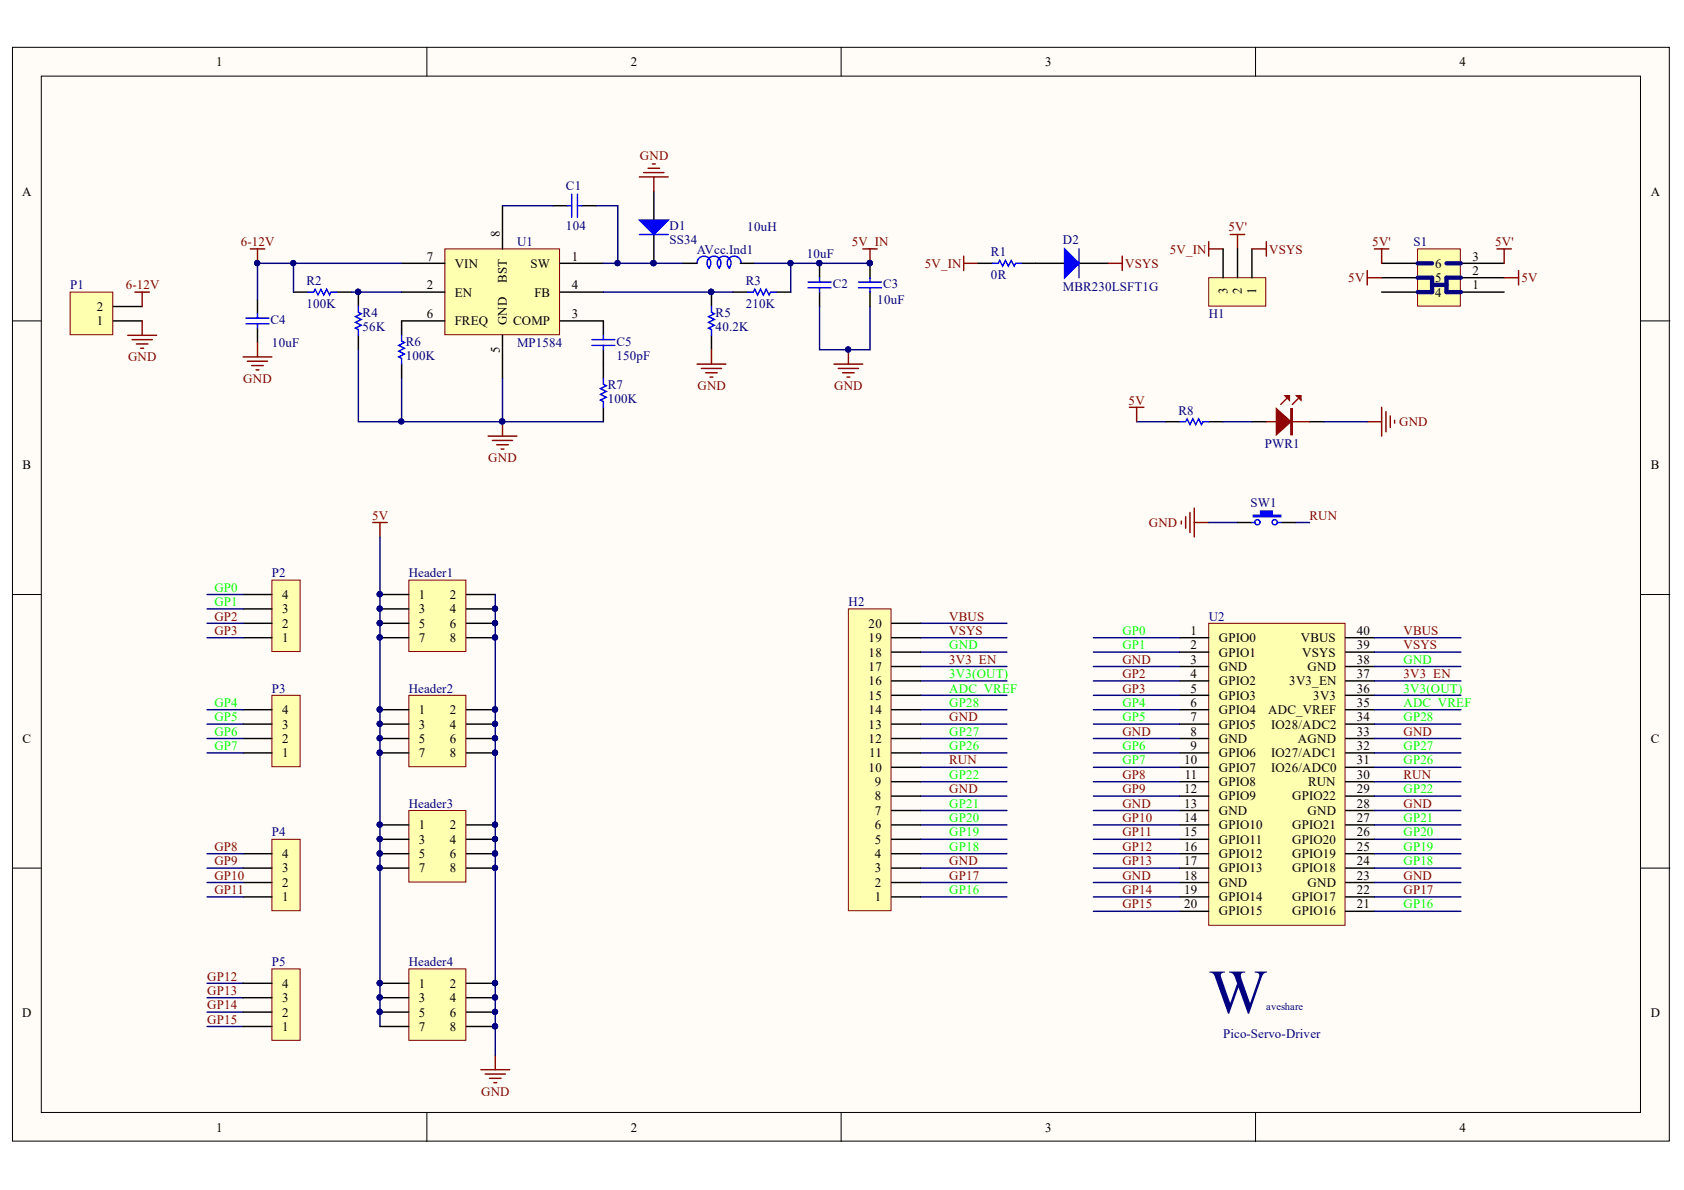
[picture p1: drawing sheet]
<svg xmlns="http://www.w3.org/2000/svg" width="297mm" height="210mm" viewBox="0 0 297 210" stroke-linecap="round" stroke-linejoin="round" font-family="sans-serif">
<defs><g id="words">
<text font-size="11" fill="#000080" x="213.2" y="178.6">W</text>
<g font-size="2.3">
<text x="38.2" y="11.7">1</text>
<text x="111.3" y="11.7">2</text>
<text x="184.4" y="11.7">3</text>
<text x="257.5" y="11.7">4</text>
<text x="3.9" y="34.5">A</text>
<text x="291.2" y="34.5">A</text>
<text x="88.2" y="41.8" transform="rotate(-90 88.2 41.8)">8</text>
<text x="75.3" y="46">7</text>
<text x="80.2" y="47.3">VIN</text>
<text x="93.6" y="47.3">SW</text>
<text x="100.9" y="46">1</text>
<text x="253.1" y="47.3">6</text>
<text x="259.7" y="46">3</text>
<text x="75.3" y="51.1">2</text>
<text x="80.2" y="52.3">EN</text>
<text x="89.4" y="49.9" transform="rotate(-90 89.4 49.9)">BST</text>
<text x="94.3" y="52.3">FB</text>
<text x="100.9" y="51.1">4</text>
<text x="216.5" y="51.9" transform="rotate(-90 216.5 51.9)">3</text>
<text x="219" y="51.9" transform="rotate(-90 219 51.9)">2</text>
<text x="221.6" y="51.9" transform="rotate(-90 221.6 51.9)">1</text>
<text x="253.1" y="52.3">4</text>
<text x="253.1" y="49.8">5</text>
<text x="259.7" y="51.1">1</text>
<text x="259.7" y="48.5">2</text>
<text x="17.1" y="57.4">1</text>
<text x="17.1" y="54.9">2</text>
<text x="75.3" y="56.1">6</text>
<text x="80.2" y="57.4">FREQ</text>
<text x="89.4" y="57.4" transform="rotate(-90 89.4 57.4)">GND</text>
<text x="90.5" y="57.4">COMP</text>
<text x="100.9" y="56.1">3</text>
<text x="88.2" y="62.3" transform="rotate(-90 88.2 62.3)">5</text>
<text x="4" y="82.8">B</text>
<text x="291.2" y="82.8">B</text>
<text x="49.7" y="105.7">4</text>
<text x="73.9" y="105.7">1</text>
<text x="79.4" y="105.7">2</text>
<text x="49.7" y="113.3">1</text>
<text x="49.7" y="110.8">2</text>
<text x="49.7" y="108.2">3</text>
<text x="73.9" y="108.2">3</text>
<text x="73.9" y="110.8">5</text>
<text x="73.9" y="113.3">7</text>
<text x="79.4" y="108.2">4</text>
<text x="79.4" y="110.8">6</text>
<text x="79.4" y="113.3">8</text>
<text x="153.2" y="113.3">19</text>
<text x="153.2" y="110.8">20</text>
<text x="210" y="112">1</text>
<text x="215" y="113.3">GPIO0</text>
<text x="229.5" y="113.3">VBUS</text>
<text x="239.4" y="112">40</text>
<text x="153.2" y="118.4">17</text>
<text x="153.2" y="115.8">18</text>
<text x="210" y="114.6">2</text>
<text x="210" y="117.1">3</text>
<text x="210" y="119.6">4</text>
<text x="215" y="115.8">GPIO1</text>
<text x="215" y="118.4">GND</text>
<text x="229.7" y="115.8">VSYS</text>
<text x="230.6" y="118.4">GND</text>
<text x="239.4" y="119.6">37</text>
<text x="239.4" y="117.1">38</text>
<text x="239.4" y="114.6">39</text>
<text x="49.7" y="126">4</text>
<text x="73.9" y="126">1</text>
<text x="79.4" y="126">2</text>
<text x="153.2" y="126">14</text>
<text x="153.2" y="123.4">15</text>
<text x="153.2" y="120.9">16</text>
<text x="210" y="122.2">5</text>
<text x="210" y="124.7">6</text>
<text x="215" y="120.9">GPIO2</text>
<text x="215" y="123.4">GPIO3</text>
<text x="215" y="126">GPIO4</text>
<text x="223.7" y="126">ADC_VREF</text>
<text x="227.4" y="120.9">3V3_EN</text>
<text x="231.7" y="123.4">3V3</text>
<text x="239.4" y="124.7">35</text>
<text x="239.4" y="122.2">36</text>
<text x="4" y="131">C</text>
<text x="49.7" y="131">2</text>
<text x="49.7" y="128.5">3</text>
<text x="73.9" y="128.5">3</text>
<text x="73.9" y="131">5</text>
<text x="79.4" y="128.5">4</text>
<text x="79.4" y="131">6</text>
<text x="153.2" y="131">12</text>
<text x="153.2" y="128.5">13</text>
<text x="210" y="127.2">7</text>
<text x="210" y="129.8">8</text>
<text x="215" y="128.5">GPIO5</text>
<text x="215" y="131">GND</text>
<text x="224.2" y="128.5">IO28/ADC2</text>
<text x="228.9" y="131">AGND</text>
<text x="239.4" y="129.8">33</text>
<text x="239.4" y="127.2">34</text>
<text x="291.2" y="131">C</text>
<text x="49.7" y="133.6">1</text>
<text x="73.9" y="133.6">7</text>
<text x="79.4" y="133.6">8</text>
<text x="153.2" y="136.1">10</text>
<text x="153.3" y="133.6">11</text>
<text x="208.9" y="134.8">10</text>
<text x="209" y="137.4">11</text>
<text x="210" y="132.3">9</text>
<text x="215" y="133.6">GPIO6</text>
<text x="215" y="136.1">GPIO7</text>
<text x="224.2" y="136.1">IO26/ADC0</text>
<text x="224.2" y="133.6">IO27/ADC1</text>
<text x="239.4" y="137.4">30</text>
<text x="239.4" y="134.8">31</text>
<text x="239.4" y="132.3">32</text>
<text x="154.3" y="143.7">7</text>
<text x="154.3" y="141.2">8</text>
<text x="154.3" y="138.7">9</text>
<text x="208.9" y="139.9">12</text>
<text x="208.9" y="142.5">13</text>
<text x="215" y="138.7">GPIO8</text>
<text x="215" y="141.2">GPIO9</text>
<text x="215" y="143.7">GND</text>
<text x="227.9" y="141.2">GPIO22</text>
<text x="230.6" y="143.7">GND</text>
<text x="230.7" y="138.7">RUN</text>
<text x="239.4" y="142.5">28</text>
<text x="239.4" y="139.9">29</text>
<text x="73.9" y="146.3">1</text>
<text x="73.9" y="148.8">3</text>
<text x="79.4" y="146.3">2</text>
<text x="79.4" y="148.8">4</text>
<text x="154.3" y="148.8">5</text>
<text x="154.3" y="146.3">6</text>
<text x="208.9" y="145">14</text>
<text x="208.9" y="147.5">15</text>
<text x="215" y="146.3">GPIO10</text>
<text x="215" y="148.8">GPIO11</text>
<text x="227.9" y="148.8">GPIO20</text>
<text x="227.9" y="146.3">GPIO21</text>
<text x="239.4" y="147.5">26</text>
<text x="239.4" y="145">27</text>
<text x="49.7" y="153.9">3</text>
<text x="49.7" y="151.3">4</text>
<text x="73.9" y="151.3">5</text>
<text x="73.9" y="153.9">7</text>
<text x="79.4" y="151.3">6</text>
<text x="79.4" y="153.9">8</text>
<text x="154.3" y="153.9">3</text>
<text x="154.3" y="151.3">4</text>
<text x="208.9" y="150.1">16</text>
<text x="208.9" y="152.6">17</text>
<text x="208.9" y="155.1">18</text>
<text x="215" y="151.3">GPIO12</text>
<text x="215" y="153.9">GPIO13</text>
<text x="227.9" y="153.9">GPIO18</text>
<text x="227.9" y="151.3">GPIO19</text>
<text x="239.4" y="155.1">23</text>
<text x="239.4" y="152.6">24</text>
<text x="239.4" y="150.1">25</text>
<text x="49.7" y="158.9">1</text>
<text x="49.7" y="156.4">2</text>
<text x="154.3" y="158.9">1</text>
<text x="154.3" y="156.4">2</text>
<text x="208.9" y="157.7">19</text>
<text x="208.9" y="160.2">20</text>
<text x="215" y="156.4">GND</text>
<text x="215" y="158.9">GPIO14</text>
<text x="215" y="161.5">GPIO15</text>
<text x="227.9" y="161.5">GPIO16</text>
<text x="227.9" y="158.9">GPIO17</text>
<text x="230.6" y="156.4">GND</text>
<text x="239.4" y="160.2">21</text>
<text x="239.4" y="157.7">22</text>
<text x="3.9" y="179.3">D</text>
<text x="49.7" y="179.3">2</text>
<text x="49.7" y="176.8">3</text>
<text x="49.7" y="174.2">4</text>
<text x="73.9" y="174.2">1</text>
<text x="73.9" y="176.8">3</text>
<text x="73.9" y="179.3">5</text>
<text x="79.4" y="174.2">2</text>
<text x="79.4" y="176.8">4</text>
<text x="79.4" y="179.3">6</text>
<text x="291.2" y="179.3">D</text>
<text x="49.7" y="181.9">1</text>
<text x="73.9" y="181.9">7</text>
<text x="79.4" y="181.9">8</text>
<text x="38.2" y="199.6">1</text>
<text x="111.3" y="199.6">2</text>
<text x="184.4" y="199.6">3</text>
<text x="257.5" y="199.6">4</text>
</g>
<g font-size="2.3" fill="#800000">
<text x="112.9" y="28.1">GND</text>
<text x="216.7" y="40.8">5V'</text>
<text x="42.5" y="43.5">6-12V</text>
<text x="150.3" y="43.5">5V_IN</text>
<text x="163.1" y="47.3">5V_IN</text>
<text x="198.5" y="47.3">VSYS</text>
<text x="206.4" y="44.7">5V_IN</text>
<text x="223.9" y="44.7">VSYS</text>
<text x="242.1" y="43.5">5V'</text>
<text x="263.7" y="43.5">5V'</text>
<text x="22.2" y="51.1">6-12V</text>
<text x="237.8" y="49.8">5V</text>
<text x="268.4" y="49.8">5V</text>
<text x="22.6" y="63.7">GND</text>
<text x="42.9" y="67.5">GND</text>
<text x="123" y="68.8">GND</text>
<text x="147.1" y="68.8">GND</text>
<text x="199.1" y="71.4">5V</text>
<text x="246.8" y="75.2">GND</text>
<text x="86.1" y="81.5">GND</text>
<text x="65.7" y="91.6">5V</text>
<text x="202.6" y="92.9">GND</text>
<text x="231" y="91.6">RUN</text>
<text x="37.8" y="109.5">GP2</text>
<text x="37.8" y="112">GP3</text>
<text x="167.4" y="109.5">VBUS</text>
<text x="167.4" y="112">VSYS</text>
<text x="247.6" y="112">VBUS</text>
<text x="167.4" y="117.1">3V3_EN</text>
<text x="198" y="119.6">GP2</text>
<text x="198" y="117.1">GND</text>
<text x="247.6" y="119.6">3V3_EN</text>
<text x="247.6" y="114.6">VSYS</text>
<text x="198" y="122.2">GP3</text>
<text x="167.4" y="127.2">GND</text>
<text x="198" y="129.8">GND</text>
<text x="247.6" y="129.8">GND</text>
<text x="167.4" y="134.8">RUN</text>
<text x="198" y="137.4">GP8</text>
<text x="247.6" y="137.4">RUN</text>
<text x="167.4" y="139.9">GND</text>
<text x="198" y="142.5">GND</text>
<text x="198" y="139.9">GP9</text>
<text x="247.6" y="142.5">GND</text>
<text x="198" y="145">GP10</text>
<text x="198" y="147.5">GP11</text>
<text x="37.8" y="150.1">GP8</text>
<text x="37.8" y="152.6">GP9</text>
<text x="37.8" y="155.1">GP10</text>
<text x="167.4" y="155.1">GP17</text>
<text x="167.4" y="152.6">GND</text>
<text x="198" y="155.1">GND</text>
<text x="198" y="150.1">GP12</text>
<text x="198" y="152.6">GP13</text>
<text x="247.6" y="155.1">GND</text>
<text x="37.8" y="157.7">GP11</text>
<text x="198" y="160.2">GP15</text>
<text x="198" y="157.7">GP14</text>
<text x="247.6" y="157.7">GP17</text>
<text x="36.6" y="173">GP12</text>
<text x="36.6" y="175.5">GP13</text>
<text x="36.6" y="178">GP14</text>
<text x="36.6" y="180.6">GP15</text>
<text x="84.9" y="193.3">GND</text>
</g>
<g font-size="2.3" fill="#000080">
<text x="99.8" y="33.5">C1</text>
<text x="99.8" y="40.6">104</text>
<text x="118.1" y="40.6">D1</text>
<text x="131.8" y="40.8">10uH</text>
<text x="91.2" y="43.5">U1</text>
<text x="118.1" y="43.1">SS34</text>
<text x="122.9" y="44.7">AVcc.Ind1</text>
<text x="142.3" y="45.5">10uF</text>
<text x="174.8" y="45.2">R1</text>
<text x="187.5" y="43.1">D2</text>
<text x="249.3" y="43.5">S1</text>
<text x="12.4" y="51.1">P1</text>
<text x="54.1" y="50.3">R2</text>
<text x="131.6" y="50.3">R3</text>
<text x="146.9" y="50.8">C2</text>
<text x="154.7" y="53.6">10uF</text>
<text x="155.8" y="50.8">C3</text>
<text x="174.8" y="49.3">0R</text>
<text x="187.5" y="51.3">MBR230LSFT1G</text>
<text x="47.7" y="57.1">C4</text>
<text x="54.1" y="54.4">100K</text>
<text x="64" y="55.9">R4</text>
<text x="64" y="58.4">56K</text>
<text x="126.2" y="55.9">R5</text>
<text x="126.2" y="58.4">40.2K</text>
<text x="131.6" y="54.4">210K</text>
<text x="213.2" y="56.1">H1</text>
<text x="48" y="61.2">10uF</text>
<text x="71.6" y="61">R6</text>
<text x="71.6" y="63.5">100K</text>
<text x="91.2" y="61.2">MP1584</text>
<text x="108.7" y="61">C5</text>
<text x="108.7" y="63.5">150pF</text>
<text x="107.2" y="68.6">R7</text>
<text x="107.2" y="71.1">100K</text>
<text x="207.9" y="73.1">R8</text>
<text x="223.1" y="79">PWR1</text>
<text x="220.6" y="89.4">SW1</text>
<text x="48" y="101.8">P2</text>
<text x="72.1" y="101.8">Header1</text>
<text x="149.7" y="106.9">H2</text>
<text x="213.2" y="109.5">U2</text>
<text x="48" y="122.2">P3</text>
<text x="72.1" y="122.2">Header2</text>
<text x="72.1" y="142.5">Header3</text>
<text x="48" y="147.5">P4</text>
<text x="48" y="170.4">P5</text>
<text x="72.1" y="170.4">Header4</text>
<text x="215.7" y="183.1">Pico-Servo-Driver</text>
</g>
<g font-size="2.3" fill="#0f0">
<text x="37.8" y="104.4">GP0</text>
<text x="37.8" y="106.9">GP1</text>
<text x="198" y="112">GP0</text>
<text x="167.4" y="114.6">GND</text>
<text x="167.4" y="119.6">3V3(OUT)</text>
<text x="198" y="114.6">GP1</text>
<text x="247.6" y="117.1">GND</text>
<text x="37.8" y="124.7">GP4</text>
<text x="167.4" y="124.7">GP28</text>
<text x="167.4" y="122.2">ADC_VREF</text>
<text x="198" y="124.7">GP4</text>
<text x="247.6" y="122.2">3V3(OUT)</text>
<text x="247.6" y="124.7">ADC_VREF</text>
<text x="37.8" y="127.2">GP5</text>
<text x="37.8" y="129.8">GP6</text>
<text x="167.4" y="129.8">GP27</text>
<text x="198" y="127.2">GP5</text>
<text x="247.6" y="127.2">GP28</text>
<text x="37.8" y="132.3">GP7</text>
<text x="167.4" y="137.4">GP22</text>
<text x="167.4" y="132.3">GP26</text>
<text x="198" y="132.3">GP6</text>
<text x="198" y="134.8">GP7</text>
<text x="247.6" y="134.8">GP26</text>
<text x="247.6" y="132.3">GP27</text>
<text x="167.4" y="142.5">GP21</text>
<text x="247.6" y="139.9">GP22</text>
<text x="167.4" y="147.5">GP19</text>
<text x="167.4" y="145">GP20</text>
<text x="247.6" y="147.5">GP20</text>
<text x="247.6" y="145">GP21</text>
<text x="167.4" y="150.1">GP18</text>
<text x="247.6" y="152.6">GP18</text>
<text x="247.6" y="150.1">GP19</text>
<text x="167.4" y="157.7">GP16</text>
<text x="247.6" y="160.2">GP16</text>
</g>
<text font-size="1.9" fill="#000080" x="223.4" y="178.1">aveshare</text>
</g></defs>
<g fill="#fffcf8" stroke="#000" stroke-width=".18">
<path d="M2.2 8.3h292.2v193h-292.2z"/>
<path d="M7.3 13.4h282.1v182.8h-282.1z"/>
</g>
<path d="M75.3 8.3v5.1M148.4 8.3v5.1M221.5 8.3v5.1M2.2 56.6h5.1M289.5 56.6h5.1M2.2 104.9h5.1M289.5 104.9h5.1M2.2 153.1h5.1M289.5 153.1h5.1M75.3 196.3v5.1M148.4 196.3v5.1M221.5 196.3v5.1" fill="none" stroke="#000" stroke-width=".18"/>
<path d="M213.2 109.9h24v53.3h-24z" fill="#ffffb0" stroke="#800000" stroke-width=".18"/>
<g fill="none" stroke="#000" stroke-width=".25">
<path d="M205.6 74.4h2.5M213.2 74.4h2.5M220.8 74.4h2.6M231 74.4h2.5M208.1 112.5h5.1M208.1 115h5.1M208.1 117.6h5.1M237.4 112.5h5M237.4 115h5M237.4 117.6h5M208.1 120.1h5.1M208.1 122.6h5.1"/>
<path d="M208.1 125.2h5.1M208.1 127.7h5.1M208.1 130.3h5.1M208.1 132.8h5.1M208.1 135.3h5.1M208.1 137.9h5.1M237.4 120.1h5M237.4 122.6h5M237.4 125.2h5M237.4 127.7h5M237.4 130.3h5M237.4 132.8h5"/>
<path d="M237.4 135.3h5M237.4 137.9h5M208.1 140.4h5.1M208.1 143h5.1M208.1 145.5h5.1M208.1 148h5.1M208.1 150.6h5.1M208.1 153.1h5.1M208.1 155.7h5.1M208.1 158.2h5.1M237.4 140.4h5M237.4 143h5"/>
<path d="M237.4 145.5h5M237.4 148h5M237.4 150.6h5M237.4 153.1h5M237.4 155.7h5M237.4 158.2h5M208.1 160.7h5.1M237.4 160.7h5"/>
</g>
<g fill="none" stroke="#000080" stroke-width=".25">
<path d="M192.9 112.5h15.2M192.9 115h15.2M192.9 117.6h15.2M242.4 112.5h15.3M242.4 115h15.3M242.4 117.6h15.3M192.9 120.1h15.2M192.9 122.6h15.2M192.9 125.2h15.2M192.9 127.7h15.2M192.9 130.3h15.2M192.9 132.8h15.2"/>
<path d="M192.9 135.3h15.2M192.9 137.9h15.2M242.4 120.1h15.3M242.4 122.6h15.3M242.4 125.2h15.3M242.4 127.7h15.3M242.4 130.3h15.3M242.4 132.8h15.3M242.4 135.3h15.3M242.4 137.9h15.3M192.9 140.4h15.2M192.9 143h15.2"/>
<path d="M192.9 145.5h15.2M192.9 148h15.2M192.9 150.6h15.2M192.9 153.1h15.2M192.9 155.7h15.2M192.9 158.2h15.2M242.4 140.4h15.3M242.4 143h15.3M242.4 145.5h15.3M242.4 148h15.3M242.4 150.6h15.3M242.4 153.1h15.3"/>
<path d="M242.4 155.7h15.3M242.4 158.2h15.3M192.9 160.7h15.2M242.4 160.7h15.3"/>
</g>
<path d="M208.1 74.4h1l.3-.5 .5 1 .5-1 .5 1 .5-1 .5 1 .3-.5h1" fill="none" stroke="#00f" stroke-width=".25"/>
<path d="M223.4 74.4h7.6M226.9 70.3l-1 1M229 70.3l-1.1 1" fill="none" stroke="#bf0000" stroke-width=".25"/>
<path d="M225.1 72.1l2.6 2.3-2.6 2.3z" fill="#bf0000"/>
<path d="M225.1 72.1l2.6 2.3-2.6 2.3zM227.7 72.1h.2v4.6h-.2zM227.8 72.1v4.6" fill="none" stroke="#bf0000" stroke-width=".25"/>
<path d="M228.7 69.8h.8v.8z" fill="#bf0000"/>
<path d="M228.7 69.8h.8v.8z" fill="none" stroke="#bf0000" stroke-width=".25"/>
<path d="M226.7 69.8h.7v.8z" fill="#bf0000"/>
<path d="M226.7 69.8h.7v.8z" fill="none" stroke="#bf0000" stroke-width=".25"/>
<path d="M213.2 42.6v2.6M213.2 43.9h2.5M217 41.4h2.6M218.3 41.4v2.5M241.2 74.4h2.5M243.7 71.8v5.1M244.5 72.6v3.6M245.2 73.4v2M246 74.1v.5" fill="none" stroke="#800000" stroke-width=".25"/>
<path d="M200.5 74.4h5.1M215.7 74.4h5.1M233.5 74.4h7.7M36.5 173.4h6.4M36.5 176h6.4M36.5 178.5h6.4M36.5 181.1h6.4" fill="none" stroke="#000080" stroke-width=".25"/>
<path d="M213.2 49h10.1v5h-10.1z" fill="#ffffb0" stroke="#800000" stroke-width=".18"/>
<path d="M215.7 43.9v5.1M218.3 43.9v5.1M220.8 43.9v5.1" fill="none" stroke="#000" stroke-width=".25"/>
<path d="M220.8 43.9h2.6M223.4 42.6v2.6M199.2 71.8h2.6M200.5 71.8v2.6" fill="none" stroke="#800000" stroke-width=".25"/>
<path d="M12.4 51.5h7.5v7.5h-7.5z" fill="#ffffb0" stroke="#800000" stroke-width=".18"/>
<path d="M20 56.6h5.1M20 54.1h5.1" fill="none" stroke="#000" stroke-width=".25"/>
<path d="M250 43.9h7.6v10.1h-7.6z" fill="#ffffb0" stroke="#800000" stroke-width=".18"/>
<path d="M243.7 51.5h7.6M243.7 49h7.6M243.7 46.4h8.9M257.7 51.5h7.6M257.7 49h7.6M257.7 46.4h7.6M218.3 92.2h2.5M225.9 92.2h2.6" fill="none" stroke="#000" stroke-width=".25"/>
<path d="M250.1 49h2.5v2.5h-2.5M250.1 46.4h2.5M252.6 50.3h2.5M255.1 46.4h2.6M257.7 49h-2.6v2.5h2.6" fill="none" stroke="#0c0087" stroke-width=".76"/>
<path d="M264 43.9h2.6M265.3 43.9v2.5M208.4 91.9v.5M209.1 91.1v2.1M209.9 90.4v3.5M210.7 89.6v5.1M210.7 92.2h2.5" fill="none" stroke="#800000" stroke-width=".25"/>
<path d="M213.2 92.2h5.1M228.5 92.2h2.5" fill="none" stroke="#000080" stroke-width=".25"/>
<path d="M221.1 90.9h1.3v-.8h2v.8h1.5v.2h-4.8z" fill-rule="evenodd" fill="#00f"/>
<g fill="none" stroke="#00f" stroke-width=".25">
<path d="M220.8 92.2h.5M221.1 90.9h1.3v-.8h2v.8h1.5v.2h-4.8zM225.4 92.2h.5"/>
<circle cx="221.8" cy="92.1" r=".46"/>
<circle cx="224.8" cy="92.1" r=".46"/>
</g>
<g fill="none" stroke="#000080" stroke-width=".25">
<path d="M162.4 109.9h15.2M162.4 112.5h15.2M162.4 115h15.2M162.4 117.6h15.2M162.4 120.1h15.2M162.4 122.6h15.2M162.4 125.2h15.2M162.4 127.7h15.2M162.4 130.3h15.2M162.4 132.8h15.2M162.4 135.3h15.2M162.4 137.9h15.2"/>
<path d="M162.4 140.4h15.2M162.4 143h15.2M162.4 145.5h15.2M162.4 148h15.2M162.4 150.6h15.2M162.4 153.1h15.2M162.4 155.7h15.2M162.4 158.2h15.2"/>
</g>
<path d="M149.6 107.4h7.6v53.2h-7.6z" fill="#ffffb0" stroke="#800000" stroke-width=".18"/>
<g fill="none" stroke="#000" stroke-width=".25">
<path d="M157.3 117.6h5.1M157.3 115h5.1M157.3 112.5h5.1M157.3 109.9h5.1M157.3 137.9h5.1M157.3 135.3h5.1M157.3 132.8h5.1M157.3 130.3h5.1M157.3 127.7h5.1M157.3 125.2h5.1M157.3 122.6h5.1M157.3 120.1h5.1"/>
<path d="M157.3 158.2h5.1M157.3 155.7h5.1M157.3 153.1h5.1M157.3 150.6h5.1M157.3 148h5.1M157.3 145.5h5.1M157.3 143h5.1M157.3 140.4h5.1"/>
</g>
<path d="M48 102.3h4.9v12.6h-4.9z" fill="#ffffb0" stroke="#800000" stroke-width=".18"/>
<path d="M42.9 112.5h5.1M42.9 109.9h5.1M42.9 107.4h5.1M42.9 104.9h5.1" fill="none" stroke="#000" stroke-width=".25"/>
<path d="M48 122.6h4.9v12.6h-4.9z" fill="#ffffb0" stroke="#800000" stroke-width=".18"/>
<path d="M42.9 132.8h5.1M42.9 130.3h5.1M42.9 127.7h5.1M42.9 125.2h5.1" fill="none" stroke="#000" stroke-width=".25"/>
<path d="M48 148h4.9v12.6h-4.9z" fill="#ffffb0" stroke="#800000" stroke-width=".18"/>
<path d="M42.9 158.2h5.1M42.9 155.7h5.1M42.9 153.1h5.1M42.9 150.6h5.1" fill="none" stroke="#000" stroke-width=".25"/>
<path d="M48 170.9h4.9v12.6h-4.9z" fill="#ffffb0" stroke="#800000" stroke-width=".18"/>
<path d="M172.5 46.4h2.6M180.2 46.4h2.5M42.9 178.5h5.1M42.9 176h5.1M42.9 173.4h5.1M42.9 181.1h5.1" fill="none" stroke="#000" stroke-width=".25"/>
<g fill="none" stroke="#800000" stroke-width=".25">
<path d="M22.5 59.1h5.1M23.3 59.9h3.6M23.8 51.5h2.6M25.1 51.5v2.6M25.1 56.6v2.5M170 45.2v2.5M170 46.4h2.5M195.4 46.4h2.5M197.9 45.2v2.5M265.3 49h2.6M267.9 47.7v2.6M24.1 60.7h2"/>
<path d="M24.8 61.4h.5M65.8 92.2h2.5M67 92.2v2.5M84.8 188.7h5.1M85.6 189.4h3.5M86.3 190.2h2.1M87.1 191h.5M87.4 186.1v2.6"/>
</g>
<path d="M36.5 104.9h6.4M36.5 107.4h6.4M36.5 109.9h6.4M36.5 112.5h6.4M36.5 125.2h6.4M36.5 127.7h6.4M36.5 130.3h6.4M36.5 132.8h6.4M36.5 150.6h6.4M36.5 153.1h6.4M36.5 155.7h6.4M36.5 158.2h6.4" fill="none" stroke="#000080" stroke-width=".25"/>
<path d="M175.1 46.4h1l.2-.5 .5 1.1 .6-1.1 .5 1.1 .5-1.1 .5 1.1 .2-.6h1.1" fill="none" stroke="#00f" stroke-width=".25"/>
<path d="M72.1 102.3h10.1v12.6h-10.1z" fill="#ffffb0" stroke="#800000" stroke-width=".18"/>
<path d="M67 104.9h5.1M67 107.4h5.1M67 109.9h5.1M67 112.5h5.1M82.3 104.9h5.1M82.3 107.4h5.1M82.3 109.9h5.1M82.3 112.5h5.1" fill="none" stroke="#000" stroke-width=".25"/>
<g fill="#000080" stroke="#000080" stroke-width=".18">
<circle cx="67" cy="104.8" r=".46"/>
<circle cx="67" cy="107.4" r=".46"/>
<circle cx="67" cy="109.9" r=".46"/>
<circle cx="67" cy="112.4" r=".46"/>
<circle cx="87.3" cy="107.4" r=".46"/>
<circle cx="87.3" cy="109.9" r=".46"/>
<circle cx="87.3" cy="112.4" r=".46"/>
</g>
<path d="M72.1 122.6h10.1v12.6h-10.1z" fill="#ffffb0" stroke="#800000" stroke-width=".18"/>
<path d="M67 125.2h5.1M67 127.7h5.1M67 130.3h5.1M67 132.8h5.1M82.3 125.2h5.1M82.3 127.7h5.1M82.3 130.3h5.1M82.3 132.8h5.1" fill="none" stroke="#000" stroke-width=".25"/>
<g fill="#000080" stroke="#000080" stroke-width=".18">
<circle cx="67" cy="125.1" r=".46"/>
<circle cx="67" cy="127.7" r=".46"/>
<circle cx="67" cy="130.2" r=".46"/>
<circle cx="67" cy="132.8" r=".46"/>
<circle cx="87.3" cy="125.1" r=".46"/>
<circle cx="87.3" cy="127.7" r=".46"/>
<circle cx="87.3" cy="130.2" r=".46"/>
<circle cx="87.3" cy="132.8" r=".46"/>
</g>
<path d="M72.1 143h10.1v12.6h-10.1z" fill="#ffffb0" stroke="#800000" stroke-width=".18"/>
<path d="M67 145.5h5.1M67 148h5.1M67 150.6h5.1M67 153.1h5.1M82.3 145.5h5.1M82.3 148h5.1M82.3 150.6h5.1M82.3 153.1h5.1" fill="none" stroke="#000" stroke-width=".25"/>
<g fill="#000080" stroke="#000080" stroke-width=".18">
<circle cx="67" cy="145.5" r=".46"/>
<circle cx="67" cy="148" r=".46"/>
<circle cx="67" cy="150.5" r=".46"/>
<circle cx="67" cy="153.1" r=".46"/>
<circle cx="87.3" cy="145.5" r=".46"/>
<circle cx="87.3" cy="148" r=".46"/>
<circle cx="87.3" cy="150.5" r=".46"/>
<circle cx="87.3" cy="153.1" r=".46"/>
<circle cx="67" cy="104.8" r=".46"/>
<circle cx="67" cy="107.4" r=".46"/>
<circle cx="67" cy="109.9" r=".46"/>
<circle cx="67" cy="112.4" r=".46"/>
<circle cx="67" cy="125.1" r=".46"/>
<circle cx="67" cy="127.7" r=".46"/>
<circle cx="67" cy="130.2" r=".46"/>
<circle cx="67" cy="132.8" r=".46"/>
<circle cx="67" cy="173.4" r=".46"/>
<circle cx="67" cy="175.9" r=".46"/>
<circle cx="67" cy="178.5" r=".46"/>
<circle cx="87.3" cy="107.4" r=".46"/>
<circle cx="87.3" cy="109.9" r=".46"/>
<circle cx="87.3" cy="112.4" r=".46"/>
<circle cx="87.3" cy="125.1" r=".46"/>
<circle cx="87.3" cy="127.7" r=".46"/>
<circle cx="87.3" cy="130.2" r=".46"/>
<circle cx="87.3" cy="132.8" r=".46"/>
<circle cx="87.3" cy="173.4" r=".46"/>
<circle cx="87.3" cy="175.9" r=".46"/>
<circle cx="87.3" cy="178.5" r=".46"/>
<circle cx="87.3" cy="181" r=".46"/>
</g>
<path d="M67 94.7v86.4M87.4 104.9v81.2" fill="none" stroke="#000080" stroke-width=".25"/>
<path d="M72.1 170.9h10.1v12.6h-10.1z" fill="#ffffb0" stroke="#800000" stroke-width=".18"/>
<path d="M182.7 46.4h5.1M190.3 46.4h5.1M67 173.4h5.1M67 176h5.1M67 178.5h5.1M82.3 173.4h5.1M82.3 176h5.1M82.3 178.5h5.1M67 181.1h5.1M82.3 181.1h5.1" fill="none" stroke="#000" stroke-width=".25"/>
<g fill="#000080" stroke="#000080" stroke-width=".18">
<circle cx="67" cy="173.4" r=".46"/>
<circle cx="67" cy="175.9" r=".46"/>
<circle cx="67" cy="178.5" r=".46"/>
<circle cx="87.3" cy="173.4" r=".46"/>
<circle cx="87.3" cy="175.9" r=".46"/>
<circle cx="87.3" cy="178.5" r=".46"/>
<circle cx="87.3" cy="181" r=".46"/>
</g>
<path d="M241.2 47.7v2.6M241.2 49h2.5M242.4 43.9h2.6M243.7 43.9v2.5" fill="none" stroke="#800000" stroke-width=".25"/>
<path d="M187.8 43.9l2.5 2.5-2.5 2.6z" fill="#00f"/>
<path d="M43.4 56.1h4.1M43.4 57.1h4.1M45.4 55.3v.8M45.4 57.1v.8M104.4 59.9h4.1M106.4 59.1v.8M187.8 43.9l2.5 2.5-2.5 2.6zM190.3 43.9v5.1M104.4 60.9h4.1M106.4 60.9v.8" fill="none" stroke="#00f" stroke-width=".25"/>
<path d="M45.4 52.8v2.5M45.4 57.9v2.5M106.4 56.6v2.5M106.4 61.7v2.5" fill="none" stroke="#000" stroke-width=".25"/>
<path d="M78.5 43.9h20.2v15.1h-20.2z" fill="#ffffb0" stroke="#800000" stroke-width=".18"/>
<g fill="none" stroke="#000" stroke-width=".25">
<path d="M88.6 36.3v7.6M97.5 36.3h2.6M102.6 36.3h2.6M115.3 33.7v5.1M51.8 51.5h2.5M59.4 51.5h2.5M63.2 51.5v2.6M63.2 59.1v2.6M70.8 46.4h7.7M70.8 51.5h7.7M78.5 56.6h-7.7v2.5M88.6 59.1v7.7"/>
<path d="M98.8 46.4h7.6M98.8 51.5h7.6M98.8 56.6h7.6M115.3 41.4v5M120.4 46.4h2.6M130.6 46.4h2.5M70.8 64.2v2.6"/>
</g>
<g fill="#000080" stroke="#000080" stroke-width=".18">
<circle cx="63.2" cy="51.5" r=".46"/>
<circle cx="88.6" cy="74.3" r=".46"/>
<circle cx="115.3" cy="46.4" r=".47"/>
</g>
<path d="M100.1 36.3h.7M100.8 34.3v4M101.9 34.3v4M101.9 36.3h.7M54.3 51.5h1l.3-.5 .5 1 .5-1 .5 1 .5-1 .5 1 .3-.5h1M63.2 54.1v1l.5 .2-1 .5 1 .6-1 .5 1 .5-1 .5 .5 .2v1M70.8 59.1v1.1l.5 .2-1 .5 1 .5-1 .5 1 .5-1 .6 .5 .2v1M123 46.4a1.22 1.22 0 0 1 1.6-1.1 1.22 1.22 0 0 1 .4 2M126.8 47.3a1.22 1.22 0 0 0 0-1.8 1.22 1.22 0 0 0-1.8 .1 1.22 1.22 0 0 0 .1 1.7M128.6 47.3a1.22 1.22 0 0 0 0-1.8 1.22 1.22 0 0 0-1.8 .1 1.22 1.22 0 0 0 .1 1.7M130.7 46.4a1.23 1.23 0 0 0-1.7-1.1 1.23 1.23 0 0 0-.3 2" fill="none" stroke="#00f" stroke-width=".25"/>
<path d="M42.9 63h5.1M43.6 63.7h3.6M44.4 64.5h2M45.2 65.2h.5M45.4 60.4v2.6M86.1 76.9h5.1M86.9 77.7h3.5M87.6 78.4h2.1M88.4 79.2h.5M88.6 74.4v2.5" fill="none" stroke="#800000" stroke-width=".25"/>
<path d="M112.8 38.8h5.1l-2.6 2.6z" fill="#00f"/>
<g fill="none" stroke="#00f" stroke-width=".25">
<path d="M112.8 38.8h5.1l-2.6 2.6zM112.8 41.4h5.1M125.5 54.1v1l.5 .2-1 .5 1 .6-1 .5 1 .5-1 .5 .5 .2v1M131.9 51.5h1l.2-.5 .5 1 .5-1 .5 1 .6-1 .5 1 .2-.5h1M142.5 49.7h4.1M142.5 50.8h4.1M144.6 49v.7M144.6 50.8v.7M151.4 49.7h4.1M151.4 50.8h4.1M153.5 49v.7M153.5 50.8v.7"/>
<path d="M106.4 66.8v1l.5 .2-1 .5 1 .6-1 .5 1 .5-1 .5 .5 .2v1"/>
</g>
<g fill="#000080" stroke="#000080" stroke-width=".18">
<circle cx="115.3" cy="46.4" r=".47"/>
<circle cx="125.4" cy="51.5" r=".46"/>
<circle cx="149.6" cy="61.6" r=".46"/>
<circle cx="63.2" cy="51.5" r=".46"/>
<circle cx="51.7" cy="46.4" r=".46"/>
<circle cx="108.9" cy="46.4" r=".46"/>
<circle cx="139.4" cy="46.4" r=".46"/>
<circle cx="70.8" cy="74.3" r=".46"/>
<circle cx="88.6" cy="74.3" r=".46"/>
<circle cx="144.5" cy="46.4" r=".46"/>
<circle cx="153.4" cy="46.4" r=".46"/>
<circle cx="45.4" cy="46.4" r=".46"/>
</g>
<g fill="none" stroke="#800000" stroke-width=".25">
<path d="M112.8 31.2h5.1M113.5 30.4h3.6M114.3 29.7h2M115.1 28.9h.5M115.3 31.2v2.5M44.1 43.9h2.6M45.4 43.9v2.5M152.2 43.9h2.5M153.5 43.9v2.5M123 64.2h5M123.7 65h3.6M124.5 65.7h2"/>
<path d="M125.2 66.5h.5M125.5 61.7v2.5M147.1 64.2h5.1M147.9 65h3.5M148.6 65.7h2.1M149.4 66.5h.5M149.6 61.7v2.5"/>
</g>
<path d="M125.5 51.5v2.6M125.5 59.1v2.6M129.3 51.5h2.6M136.9 51.5h2.6M144.6 46.4v2.6M144.6 51.5v2.6M153.5 46.4v2.6M153.5 51.5v2.6M106.4 64.2v2.6M106.4 71.8v2.6" fill="none" stroke="#000" stroke-width=".25"/>
<g fill="none" stroke="#000080" stroke-width=".25">
<path d="M88.6 36.3h8.9M105.2 36.3h3.8v10.1M51.8 46.4v5.1M61.9 51.5h8.9M70.8 46.4h-25.4v6.4M106.4 46.4h14M106.4 51.5h22.9M133.1 46.4h20.4M139.5 46.4v5.1M144.6 54.1v7.6h8.9v-7.6M63.2 61.7v12.7h25.4v-7.6M70.8 66.8v7.6"/>
<path d="M88.6 74.4h17.8"/>
</g>
<use href="#words"/>
</svg>
